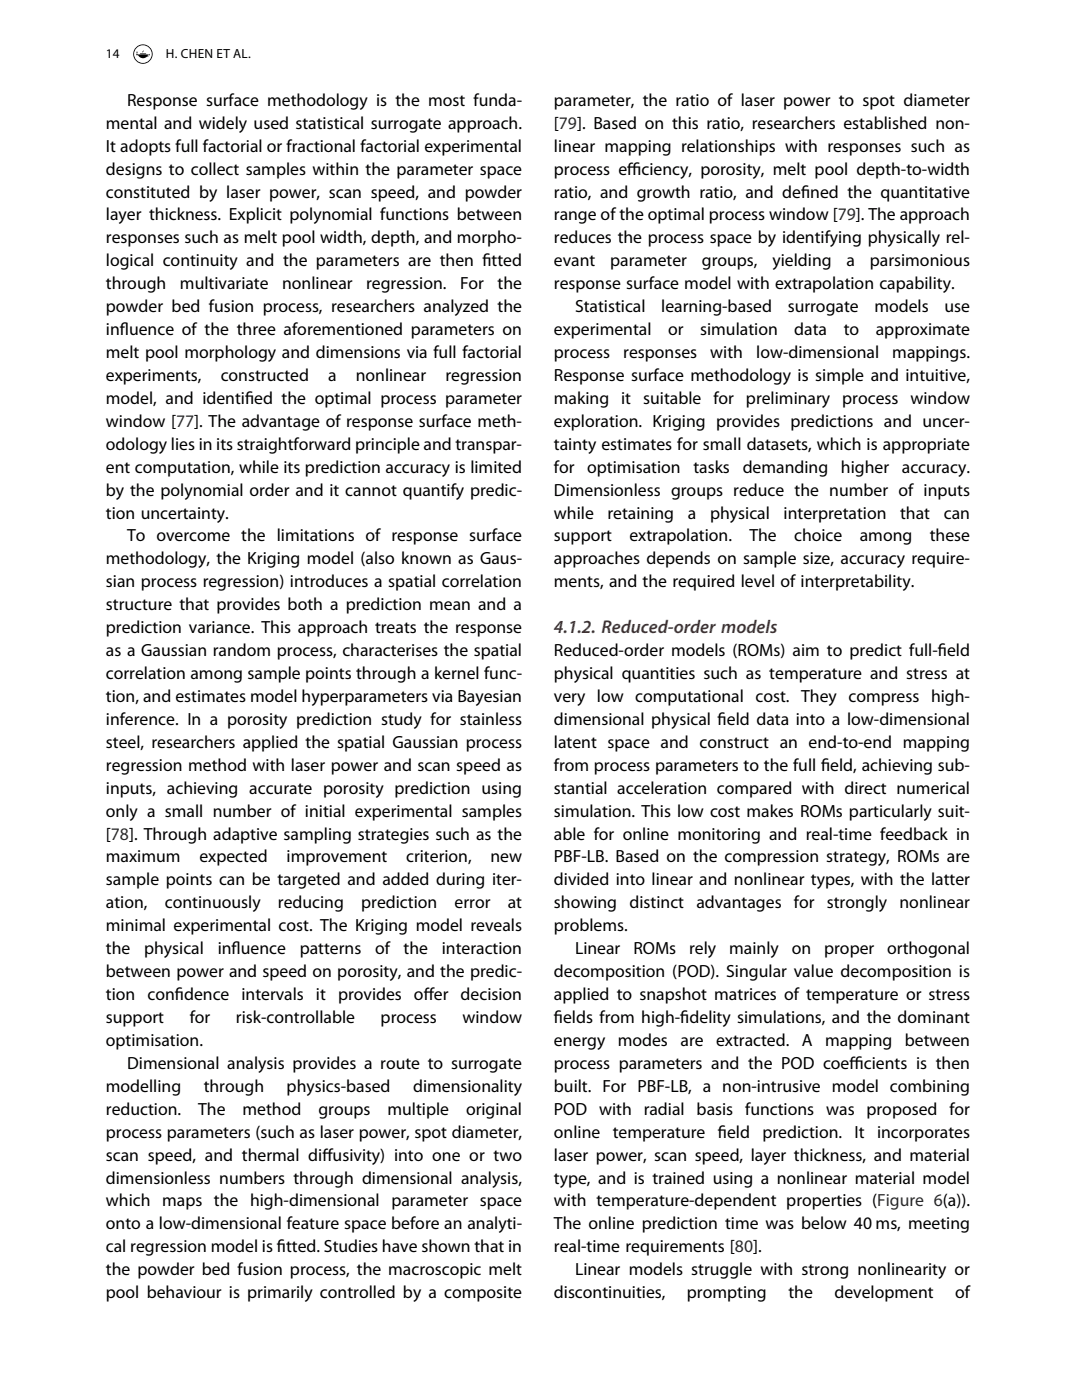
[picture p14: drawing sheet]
<svg xmlns="http://www.w3.org/2000/svg" width="215mm" height="280mm" viewBox="0 0 215 280" stroke-linecap="round" stroke-linejoin="round" font-family="sans-serif">
<defs><g id="words">
<text font-size="3.7" fill="#831f26" x="110.7" y="126.6">4.1.2. Reduced-order models</text>
<g font-size="3.5">
<text x="25.4" y="21.2">Response surface methodology is the most funda-</text>
<text x="110.7" y="21.2">parameter, the ratio of laser power to spot diameter</text>
<text x="21.2" y="25.8">mental and widely used statistical surrogate approach.</text>
<text x="110.7" y="25.8">[79]. Based on this ratio, researchers established non-</text>
<text x="21.2" y="30.3">It adopts full factorial or fractional factorial experimental</text>
<text x="21.2" y="34.9">designs to collect samples within the parameter space</text>
<text x="110.7" y="30.3">linear mapping relationships with responses such as</text>
<text x="110.7" y="34.9">process ef</text>
<text x="125.3" y="34.9">f</text>
<text x="125.3" y="34.9">iciency, porosity, melt pool depth-to-width</text>
<text x="21.2" y="39.5">constituted by laser power, scan speed, and powder</text>
<text x="110.7" y="39.5">ratio, and growth ratio, and def</text>
<text x="160.1" y="39.5">ined the quantitative</text>
<text x="21.2" y="44.1">layer thickness. Explicit polynomial functions between</text>
<text x="110.7" y="44.1">range of the optimal process window [79]. The approach</text>
<text x="21.2" y="48.7">responses such as melt pool width, depth, and morpho-</text>
<text x="21.2" y="53.3">logical continuity and the parameters are then f</text>
<text x="96.4" y="53.3">itted</text>
<text x="110.7" y="48.7">reduces the process space by identifying physically rel-</text>
<text x="110.7" y="53.3">evant</text>
<text x="121.9" y="53.3">parameter</text>
<text x="140.2" y="53.3">groups,</text>
<text x="154.4" y="53.3">yielding</text>
<text x="169.1" y="53.3">a</text>
<text x="173.8" y="53.3">parsimonious</text>
<text x="21.2" y="57.9">through</text>
<text x="36" y="57.9">multivariate</text>
<text x="56.4" y="57.9">nonlinear</text>
<text x="73.2" y="57.9">regression.</text>
<text x="91.9" y="57.9">For</text>
<text x="99.4" y="57.9">the</text>
<text x="110.7" y="57.9">response surface model with extrapolation capability.</text>
<text x="21.2" y="62.4">powder bed fusion process, researchers analyzed the</text>
<text x="114.9" y="62.4">Statistical</text>
<text x="132.1" y="62.4">learning-based</text>
<text x="157.4" y="62.4">surrogate</text>
<text x="174.7" y="62.4">models</text>
<text x="188.7" y="62.4">use</text>
<text x="21.2" y="71.6">melt pool morphology and dimensions via full factorial</text>
<text x="21.2" y="67">inf</text>
<text x="23.9" y="67">luence of the three aforementioned parameters on</text>
<text x="110.7" y="67">experimental</text>
<text x="110.7" y="71.6">process</text>
<text x="124.5" y="71.6">responses</text>
<text x="133.5" y="67">or</text>
<text x="139.9" y="67">simulation</text>
<text x="141.9" y="71.6">with</text>
<text x="151.1" y="71.6">low-dimensional</text>
<text x="158.7" y="67">data</text>
<text x="168.6" y="67">to</text>
<text x="175" y="67">approximate</text>
<text x="178.3" y="71.6">mappings.</text>
<text x="21.2" y="76.2">experiments,</text>
<text x="44.1" y="76.2">constructed</text>
<text x="65.6" y="76.2">a</text>
<text x="71.1" y="76.2">nonlinear</text>
<text x="89" y="76.2">regression</text>
<text x="110.7" y="76.2">Response surface methodology is simple and intuitive,</text>
<text x="21.2" y="80.8">model, and identif</text>
<text x="49" y="80.8">ied the optimal process parameter</text>
<text x="110.7" y="80.8">making it suitable for preliminary process window</text>
<text x="21.2" y="85.4">window [77]. The advantage of response surface meth-</text>
<text x="21.2" y="90">odology lies in its straightforward principle and transpar-</text>
<text x="110.7" y="90">tainty estimates for small datasets, which is appropriate</text>
<text x="110.7" y="85.4">exploration. Kriging provides predictions and uncer-</text>
<text x="21.2" y="94.5">ent computation, while its prediction accuracy is limited</text>
<text x="110.7" y="94.5">for</text>
<text x="117.3" y="94.5">optimisation</text>
<text x="138.5" y="94.5">tasks</text>
<text x="148.4" y="94.5">demanding</text>
<text x="168" y="94.5">higher</text>
<text x="180.2" y="94.5">accuracy.</text>
<text x="21.2" y="99.1">by the polynomial order and it cannot quantify predic-</text>
<text x="110.7" y="99.1">Dimensionless groups reduce the number of inputs</text>
<text x="21.2" y="103.7">tion uncertainty.</text>
<text x="110.7" y="103.7">while</text>
<text x="121.4" y="103.7">retaining</text>
<text x="137.4" y="103.7">a</text>
<text x="141.9" y="103.7">physical</text>
<text x="156.6" y="103.7">interpretation</text>
<text x="179.9" y="103.7">that</text>
<text x="188.6" y="103.7">can</text>
<text x="21.2" y="112.9">methodology, the Kriging model (also known as Gaus-</text>
<text x="25.4" y="108.3">To overcome the limitations of response surface</text>
<text x="110.7" y="108.3">support</text>
<text x="110.7" y="112.9">approaches depends on sample size, accuracy require-</text>
<text x="125.8" y="108.3">extrapolation.</text>
<text x="149.7" y="108.3">The</text>
<text x="158.7" y="108.3">choice</text>
<text x="171.8" y="108.3">among</text>
<text x="185.8" y="108.3">these</text>
<text x="21.2" y="117.5">sian process regression) introduces a spatial correlation</text>
<text x="110.7" y="117.5">ments, and the required level of interpretability.</text>
<text x="21.2" y="122.1">structure that provides both a prediction mean and a</text>
<text x="21.2" y="126.6">prediction variance. This approach treats the response</text>
<text x="21.2" y="131.2">as a Gaussian random process, characterises the spatial</text>
<text x="110.7" y="131.2">Reduced-order models (ROMs) aim to predict full-f</text>
<text x="187.4" y="131.2">ield</text>
<text x="21.2" y="135.8">correlation among sample points through a kernel func-</text>
<text x="110.7" y="135.8">physical quantities such as temperature and stress at</text>
<text x="21.2" y="140.4">tion, and estimates model hyperparameters via Bayesian</text>
<text x="110.7" y="140.4">very low computational cost. They compress high-</text>
<text x="21.2" y="145">inference. In a porosity prediction study for stainless</text>
<text x="21.2" y="149.6">steel, researchers applied the spatial Gaussian process</text>
<text x="110.7" y="145">dimensional physical f</text>
<text x="110.7" y="149.6">latent space and construct an end-to-end mapping</text>
<text x="143.4" y="145">ield data into a low-dimensional</text>
<text x="21.2" y="154.2">regression method with laser power and scan speed as</text>
<text x="110.7" y="154.2">from process parameters to the full f</text>
<text x="164.1" y="154.2">ield, achieving sub-</text>
<text x="21.2" y="158.7">inputs, achieving accurate porosity prediction using</text>
<text x="110.7" y="158.8">stantial acceleration compared with direct numerical</text>
<text x="21.2" y="167.9">[78]. Through adaptive sampling strategies such as the</text>
<text x="21.2" y="163.3">only a small number of initial experimental samples</text>
<text x="110.7" y="163.3">simulation. This low cost makes ROMs particularly suit-</text>
<text x="110.7" y="167.9">able for online monitoring and real-time feedback in</text>
<text x="21.2" y="172.5">maximum</text>
<text x="39.8" y="172.5">expected</text>
<text x="57.3" y="172.5">improvement</text>
<text x="81.2" y="172.5">criterion,</text>
<text x="98" y="172.5">new</text>
<text x="110.7" y="172.5">PBF-LB. Based on the compression strategy, ROMs are</text>
<text x="21.2" y="177.1">sample points can be targeted and added during iter-</text>
<text x="110.7" y="177.1">divided into linear and nonlinear types, with the latter</text>
<text x="21.2" y="181.7">ation,</text>
<text x="32.9" y="181.7">continuously</text>
<text x="55.5" y="181.7">reducing</text>
<text x="72.2" y="181.7">prediction</text>
<text x="90.8" y="181.7">error</text>
<text x="101.5" y="181.7">at</text>
<text x="110.7" y="181.7">showing distinct advantages for strongly nonlinear</text>
<text x="21.2" y="190.9">the</text>
<text x="21.2" y="186.3">minimal experimental cost. The Kriging model reveals</text>
<text x="28.8" y="190.9">physical</text>
<text x="43.5" y="190.9">inf</text>
<text x="46.3" y="190.9">luence</text>
<text x="59.9" y="190.9">patterns</text>
<text x="74.9" y="190.9">of</text>
<text x="80.6" y="190.9">the</text>
<text x="88.3" y="190.9">interaction</text>
<text x="110.7" y="186.3">problems.</text>
<text x="114.9" y="190.9">Linear</text>
<text x="126.6" y="190.9">ROMs</text>
<text x="137.7" y="190.9">rely</text>
<text x="145.7" y="190.9">mainly</text>
<text x="158.2" y="190.9">on</text>
<text x="164.7" y="190.9">proper</text>
<text x="177.3" y="190.9">orthogonal</text>
<text x="21.2" y="195.4">between power and speed on porosity, and the predic-</text>
<text x="110.7" y="195.4">decomposition (POD). Singular value decomposition is</text>
<text x="21.2" y="200">tion conf</text>
<text x="34.9" y="200">idence intervals it provides of</text>
<text x="84.7" y="200">fer decision</text>
<text x="110.7" y="200">applied to snapshot matrices of temperature or stress</text>
<text x="21.2" y="204.6">support</text>
<text x="21.2" y="209.2">optimisation.</text>
<text x="37.9" y="204.6">for</text>
<text x="47.1" y="204.6">risk-controllable</text>
<text x="76.1" y="204.6">process</text>
<text x="92.4" y="204.6">window</text>
<text x="110.7" y="204.6">f</text>
<text x="110.7" y="204.6">ields from high-f</text>
<text x="110.7" y="209.2">energy</text>
<text x="123.4" y="209.2">modes</text>
<text x="135.9" y="204.6">idelity simulations, and the dominant</text>
<text x="136" y="209.2">are</text>
<text x="143.1" y="209.2">extracted.</text>
<text x="160.2" y="209.2">A</text>
<text x="164.9" y="209.2">mapping</text>
<text x="180.8" y="209.2">between</text>
<text x="25.4" y="213.8">Dimensional analysis provides a route to surrogate</text>
<text x="110.7" y="213.8">process parameters and the POD coef</text>
<text x="169.7" y="213.8">f</text>
<text x="169.7" y="213.8">icients is then</text>
<text x="21.2" y="218.4">modelling</text>
<text x="40.7" y="218.4">through</text>
<text x="57.3" y="218.4">physics-based</text>
<text x="82.5" y="218.4">dimensionality</text>
<text x="110.7" y="218.4">built. For PBF-LB, a non-intrusive model combining</text>
<text x="21.2" y="223">reduction.</text>
<text x="21.2" y="227.5">process parameters (such as laser power, spot diameter,</text>
<text x="39.6" y="223">The</text>
<text x="48.5" y="223">method</text>
<text x="63.6" y="223">groups</text>
<text x="77.4" y="223">multiple</text>
<text x="93.1" y="223">original</text>
<text x="110.7" y="223">POD with radial basis functions was proposed for</text>
<text x="110.7" y="227.5">online temperature</text>
<text x="143.4" y="227.5">f</text>
<text x="143.4" y="227.5">ield prediction.</text>
<text x="170.8" y="227.5">It incorporates</text>
<text x="21.2" y="232.1">scan speed, and thermal dif</text>
<text x="64.4" y="232.1">fusivity) into one or two</text>
<text x="110.7" y="232.1">laser power, scan speed, layer thickness, and material</text>
<text x="21.2" y="236.7">dimensionless numbers through dimensional analysis,</text>
<text x="110.7" y="236.7">type, and is trained using a nonlinear material model</text>
<text x="21.2" y="241.3">which maps the high-dimensional parameter space</text>
<text x="21.2" y="245.9">onto a low-dimensional feature space before an analyti-</text>
<text x="110.7" y="241.3">with temperature-dependent properties (Figure 6(a)).</text>
<text x="110.7" y="245.9">The online prediction time was below 40 ms, meeting</text>
<text x="21.2" y="250.5">cal regression model is f</text>
<text x="55.3" y="250.5">itted. Studies have shown that in</text>
<text x="110.7" y="250.5">real-time requirements [80].</text>
<text x="21.2" y="255.1">the powder bed fusion process, the macroscopic melt</text>
<text x="114.9" y="255.1">Linear models struggle with strong nonlinearity or</text>
<text x="21.2" y="259.6">pool behaviour is primarily controlled by a composite</text>
<text x="110.7" y="259.6">discontinuities,</text>
<text x="137.3" y="259.6">prompting</text>
<text x="157.5" y="259.6">the</text>
<text x="166.7" y="259.6">development</text>
<text x="190.9" y="259.6">of</text>
</g>
<g font-size="2.6">
<text x="21.2" y="11.6">14</text>
<text x="33.1" y="11.6">H. CHEN ET AL.</text>
</g>
</g></defs>
<g fill="#000">
<path d="M27.4 10.2v.5l-.1-.1zM27.9 10.6h1.3zM28 10.8h1.2zM28.5 10.2l.3-.1-.2 .4-.1-.1z"/>
<path d="M26.8 10.8a1.77 1.77 0 0 1 3.5 0 1.77 1.77 0 0 1-3.5 0zM26.6 10.8a1.95 1.95 0 0 0 3.9 0 1.95 1.95 0 0 0-3.9 0z"/>
<path d="M29.6 11l.3-.1-.5 .4zM27.2 10.9l.1 .1h.3a1.12 1.12 0 0 0 1.8 .3 .67 .67 0 0 0 .6-.5z"/>
</g>
<use href="#words"/>
</svg>
